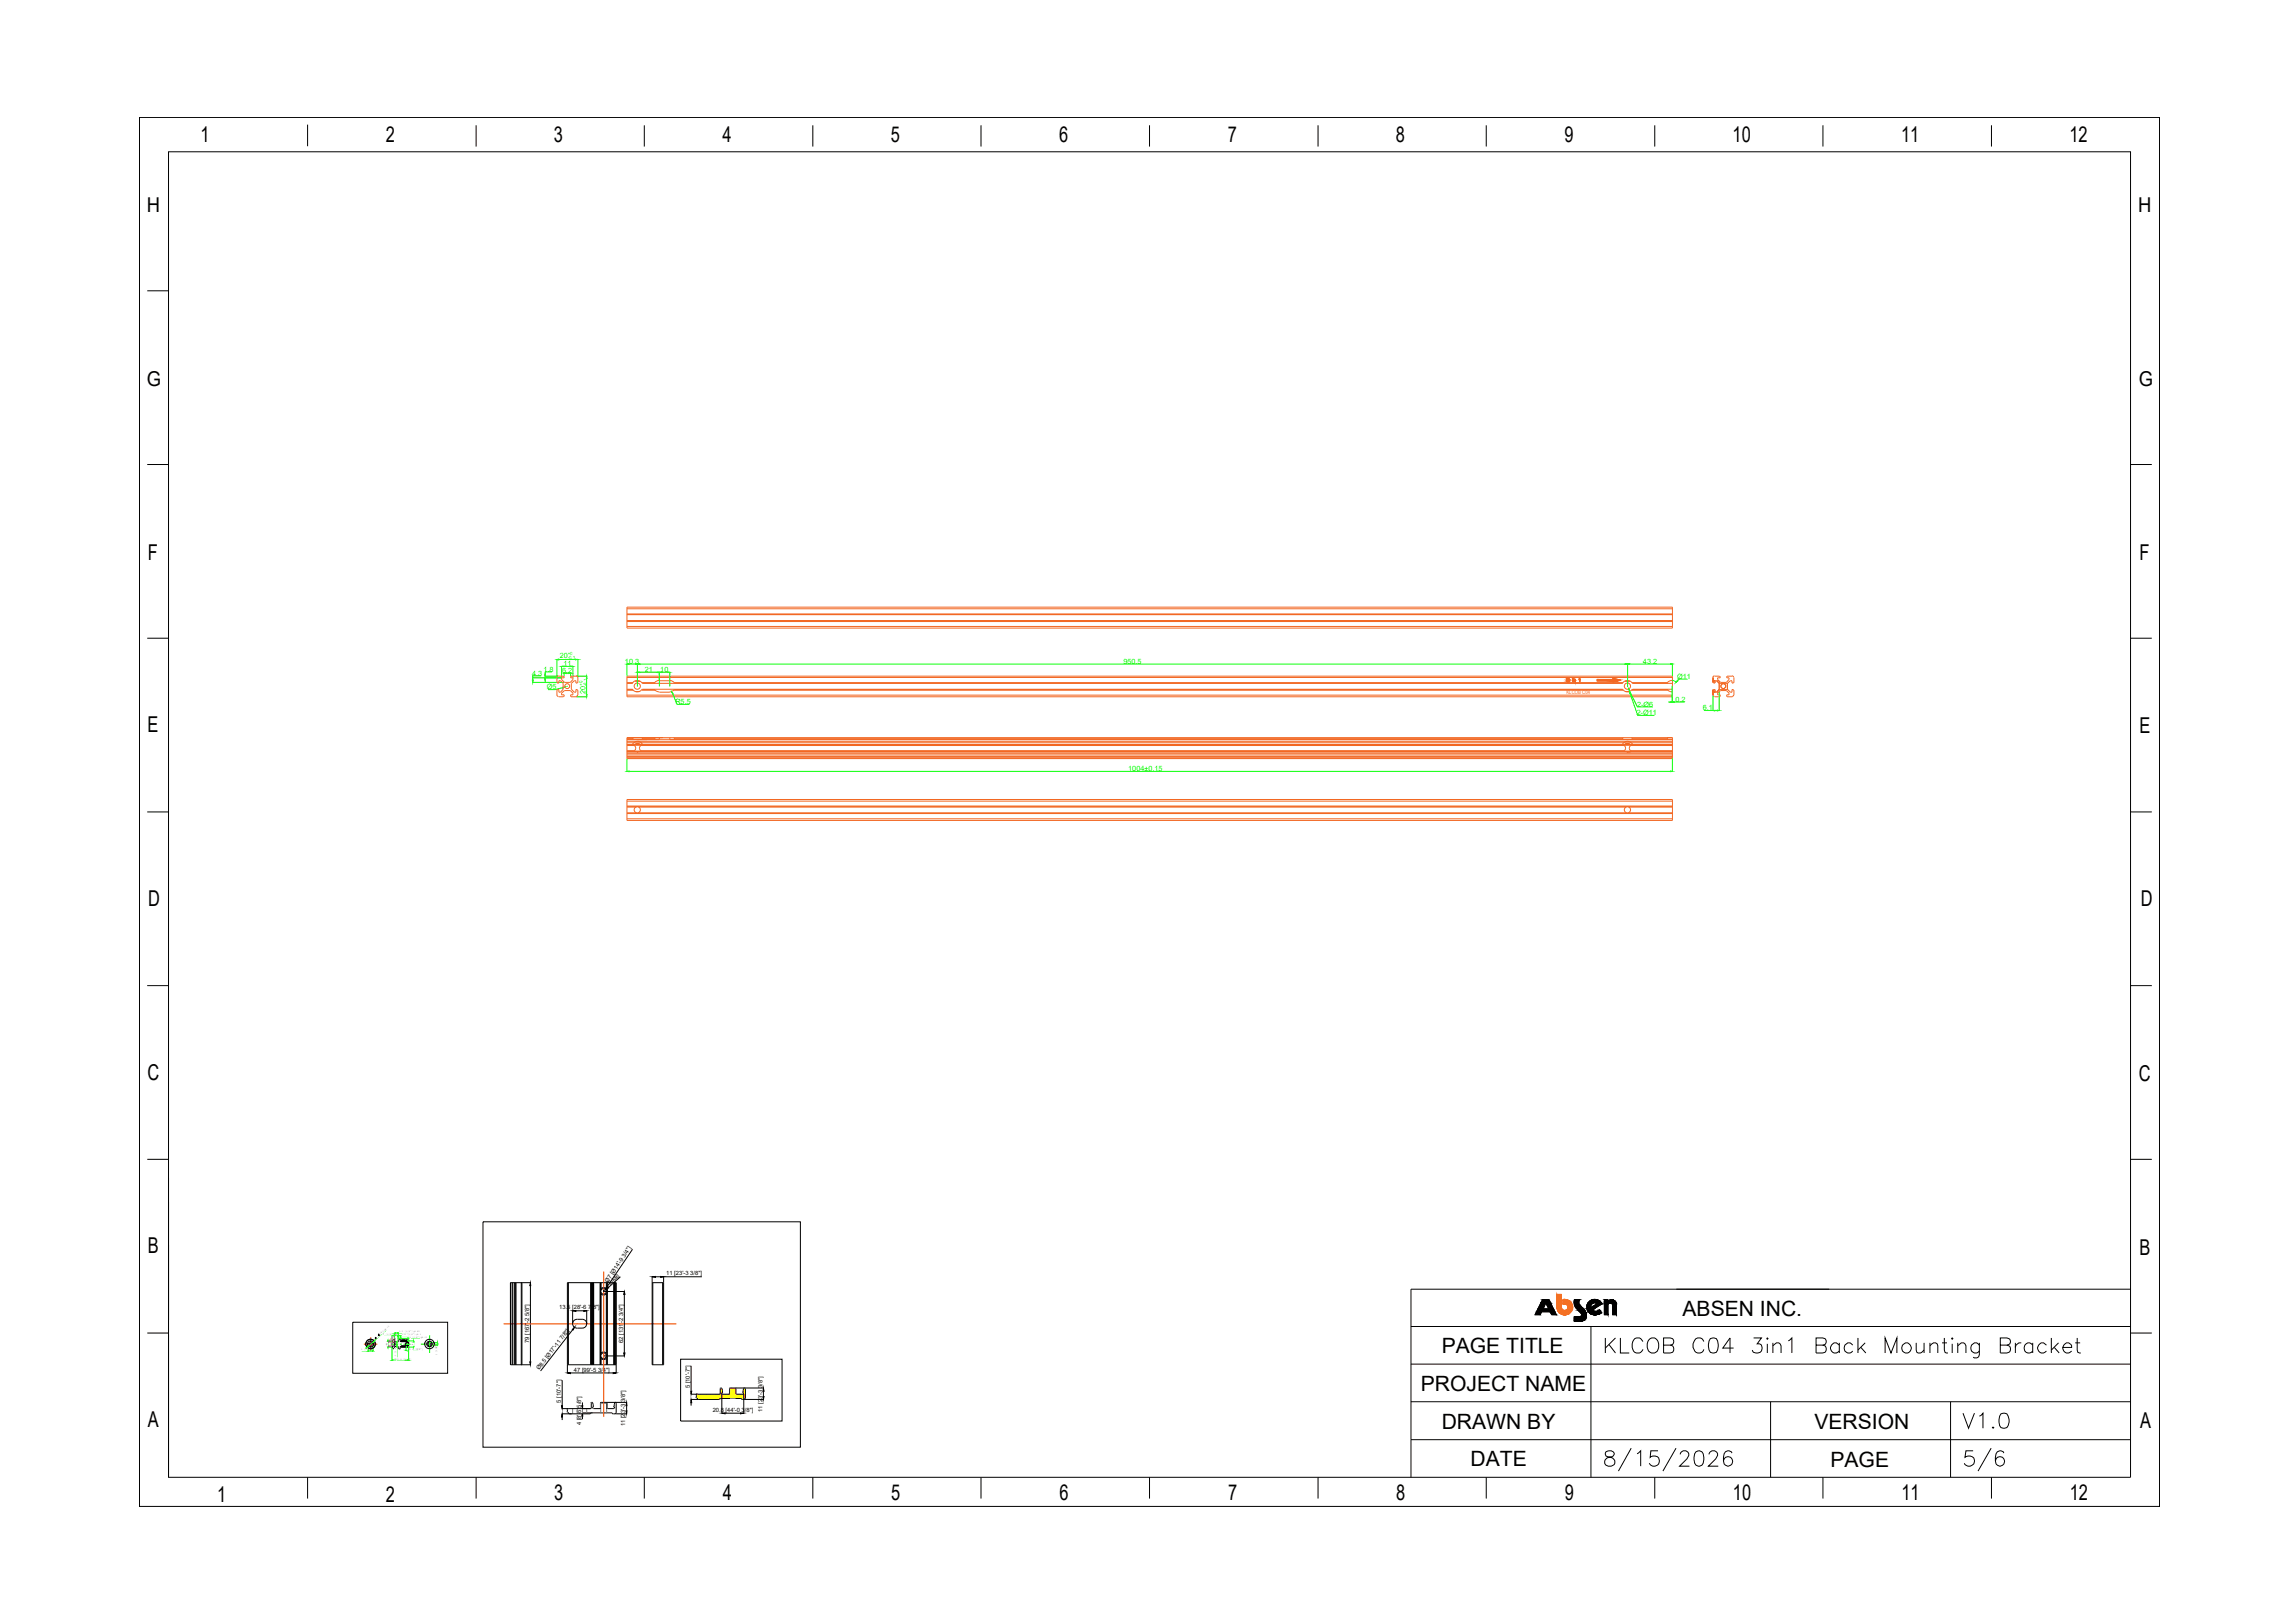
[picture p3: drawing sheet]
<svg xmlns="http://www.w3.org/2000/svg" width="297mm" height="210mm" viewBox="0 0 297 210" stroke-linecap="round" stroke-linejoin="round" font-family="sans-serif">
<defs><g id="words">
<text font-size="6.2" x="253.3" y="191.6">5/6</text>
<text font-size="4.9" x="252.9" y="185.9">V1.0</text>
<g font-size="2.8">
<text x="26" y="18.4">1</text>
<text x="49.9" y="18.4">2</text>
<text x="71.7" y="18.4">3</text>
<text x="93.5" y="18.4">4</text>
<text x="115.2" y="18.4">5</text>
<text x="137" y="18.4">6</text>
<text x="158.8" y="18.4">7</text>
<text x="180.6" y="18.4">8</text>
<text x="202.4" y="18.4">9</text>
<text x="224.2" y="18.4">10</text>
<text x="246" y="18.4">11</text>
<text x="267.7" y="18.4">12</text>
<text x="19.1" y="72.5">F</text>
<text x="276.8" y="72.4">F</text>
<text x="19.1" y="94.8">E</text>
<text x="276.8" y="94.9">E</text>
<text x="19.2" y="117.3">D</text>
<text x="276.9" y="117.2">D</text>
<text x="19.1" y="139.8">C</text>
<text x="276.7" y="139.9">C</text>
<text x="19.1" y="162.1">B</text>
<text x="276.8" y="162.3">B</text>
<text x="19.1" y="184.7">A</text>
<text x="276.9" y="184.7">A</text>
<text x="28.1" y="194.4">1</text>
<text x="49.9" y="194.4">2</text>
<text x="71.7" y="194.1">3</text>
<text x="93.5" y="194.1">4</text>
<text x="115.3" y="194.1">5</text>
<text x="137.1" y="194.1">6</text>
<text x="158.9" y="194.1">7</text>
<text x="180.6" y="194.1">8</text>
<text x="202.4" y="194.1">9</text>
<text x="224.2" y="194.1">10</text>
<text x="246" y="194.1">11</text>
<text x="267.8" y="194.1">12</text>
</g>
<g font-size="2.7">
<text x="217.7" y="170.3">ABSEN INC.</text>
<text x="186.5" y="175.1">PAGE TITLE</text>
<text x="183.8" y="180">PROJECT NAME</text>
<text x="186.5" y="184.9">DRAWN BY</text>
<text x="234.7" y="184.9">VERSION</text>
<text x="190.2" y="189.7">DATE</text>
<text x="236.8" y="189.8">PAGE</text>
</g>
<g font-size="2.6">
<text x="19" y="27.4">H</text>
<text x="276.6" y="27.4">H</text>
<text x="19" y="50">G</text>
<text x="276.7" y="50">G</text>
</g>
<g font-size=".9" fill="#0f0">
<text x="68.8" y="87.4">4.3</text>
<text x="70.3" y="86.9">1.8</text>
<text x="70.7" y="89.2">Ø5</text>
<text x="72.4" y="85.2">20</text>
<text x="72.7" y="87.1">6.2</text>
<text x="72.9" y="86.2">11</text>
<text x="75.7" y="89.8" transform="rotate(-90 75.7 89.8)">20</text>
<text x="80.9" y="85.9">10.3</text>
<text x="83.4" y="87">21</text>
<text x="85.4" y="87">10</text>
<text x="145.3" y="85.9">950.5</text>
<text x="212.6" y="85.9">43.2</text>
<text x="217" y="87.9">Ø11</text>
<text x="87.4" y="91.1">R5.5</text>
<text x="211.8" y="92.5">2-Ø11</text>
<text x="211.8" y="91.4">2-Ø6</text>
<text x="216.7" y="90.8">0.2</text>
<text x="220.3" y="91.9">6.1</text>
<text x="146" y="99.8">1004±0.15</text>
</g>
<g font-size=".8">
<text x="78.7" y="166" transform="rotate(-56 78.7 166)">Ø7 [Ø14'-9 3/4&quot;]</text>
<text x="79" y="166.3" transform="rotate(-42 79 166.3)">2-M6</text>
<text x="86.2" y="165.1">11 [23'-3 3/8&quot;]</text>
<text x="68.5" y="173.8" transform="rotate(-90 68.5 173.8)">79 [167'-2 5/8&quot;]</text>
<text x="72.3" y="169.5">13.5 [28'-6 7/8&quot;]</text>
<text x="80.6" y="173.8" transform="rotate(-90 80.6 173.8)">62 [131'-2 3/4&quot;]</text>
<text x="69.8" y="177.3" transform="rotate(-52 69.8 177.3)">Ø8.5 [Ø17'-11 7/8&quot;]</text>
<text x="74.3" y="177.5">47 [99'-5 3/4&quot;]</text>
<text x="89.2" y="179.7" transform="rotate(-90 89.2 179.7)">5 [10'-7&quot;]</text>
<text x="72.6" y="181.5" transform="rotate(-90 72.6 181.5)">5 [10'-7&quot;]</text>
<text x="75.2" y="184.4" transform="rotate(-90 75.2 184.4)">4 [8'-5 5/8&quot;]</text>
<text x="80.9" y="184.6" transform="rotate(-90 80.9 184.6)">11 [23'-3 3/8&quot;]</text>
<text x="92.2" y="182.7">20.8 [44'-0 3/8&quot;]</text>
<text x="98.6" y="182.7" transform="rotate(-90 98.6 182.7)">11 [23'-3 3/8&quot;]</text>
</g>
<text font-size=".8" fill="#f0f" x="50.9" y="172.9" transform="rotate(135 50.9 172.9)">90°</text>
<text font-size=".7" fill="#f26722" x="202.6" y="89.9">KLCOB C04</text>
<g font-size=".6" fill="#0f0">
<text x="73.4" y="84.8">+0</text>
<text x="73.4" y="85.3">-0.1</text>
<text x="75.4" y="88.8" transform="rotate(-90 75.4 88.8)">+0</text>
<text x="75.9" y="88.8" transform="rotate(-90 75.9 88.8)">-0.1</text>
</g>
<g font-size=".3">
<text x="48.7" y="173.2" transform="rotate(-41 48.7 173.2)">9.4 [</text>
<text x="49.1" y="172.8" transform="rotate(-41 49.1 172.8)">3/8&quot;]±0.15</text>
<text x="49.2" y="172.8">2.5 [1/8&quot;]±0.1</text>
<text x="51.7" y="172.4">3.5 [1/8&quot;]±0.05</text>
<text x="52" y="172.8">1.8 [1/8&quot;]±0.1</text>
<text x="53" y="173.1">8 [3/8&quot;]±0.15</text>
<text x="46.8" y="174.8">5 [1/4&quot;]</text>
<text x="50.1" y="174.2" transform="rotate(-90 50.1 174.2)">（∅6）</text>
<text x="51.3" y="175.9" transform="rotate(-90 51.3 175.9)">∅4.5 [1/8&quot;]±0.1</text>
<text x="51.3" y="175.9">15.8 [5/8&quot;]</text>
<text x="53" y="174.7">2.5 [1/8&quot;]</text>
<text x="53.5" y="174" transform="rotate(-90 53.5 174)">M6</text>
<text x="56.6" y="175.3" transform="rotate(-90 56.6 175.3)">3 [1/8&quot;]</text>
</g>
</g></defs>
<!-- layer: 0 -->
<g fill="none" stroke="#000" stroke-width=".13">
<path d="M18 15.2h261.4v179.7h-261.4zM18 15.2h.1M18 15.2v179.7M39.8 16.1v2.8M61.6 16.2v2.8M83.4 16.2v2.8M105.2 16.2v2.8M126.9 16.2v2.8M148.7 16.2v2.8M170.5 16.2v2.8M192.3 16.2v2.8M214.1 16.2v2.8"/>
<path d="M235.8 16.2v2.8M257.6 16.2v2.8M279.4 15.2v179.7M19.1 37.6h2.7M19.1 60.1h2.7M275.6 60.1h2.8M19.1 82.6h2.7M275.6 82.6h2.8M19.1 105.1h2.7M275.6 105.1h2.8M19.1 127.6h2.7M275.6 127.6h2.8"/>
<path d="M19.1 150h2.7M21.8 152.4v38.8h253.8v-171.6h-253.8v171.6v-9.8M62.5 158.1h41v29.2h-41zM275.6 150h2.8M19.1 172.5h2.7M21.8 161.1v9.8M45.6 171.1h12.3v6.6h-12.3zM48.6 173.1v.1zM48.6 173.1v.1M49 172.8h.1M49 172.7v.1zM49 172.7l.1 .1"/>
<path d="M66.3 166v10.6M66.5 166v10.6M66.7 166v10.6M66.8 166v10.6M67.4 166v10.6M67.5 166v10.6M68.6 166h-2.6v10.6h2.6M68.6 166.4v9.8M72.7 178.6v3.3M73.4 177.7v-11.7h6.3v11.7M73.4 176.6h6.3M73.5 166v10.6"/>
<path d="M73.8 177.7h5.5M74.1 169.6v1.7M74.1 172.1l-4.2 5.3M74.5 169.6h1M74.7 170.7a.57 .57 0 0 0-.6 .6 .57 .57 0 0 0 .6 .6M74.7 171.3h.1M74.7 171.9h.7M74.7 170.7h.7M75.3 170.7a.57 .57 0 0 1 .6 .6 .57 .57 0 0 1-.6 .6M75.9 169.6v1.7M76.4 166v10.6M76.5 166v10.6"/>
<path d="M76.6 166v10.6M76.7 166v10.6M76.8 166v10.6M77.6 166v10.6M77.7 166v10.6M77.7 175.1a.49 .49 0 0 1 .7 0M77.7 167.4a.49 .49 0 0 0 .7 0M77.7 166.8a.49 .49 0 0 1 .7 0M77.7 175.8a.49 .49 0 0 0 .7 0M77.8 166l-.1 1.1 .1 .3v7.8l-.1 .3 .1 1.1M78.1 167.1h.1M78.1 175.5h2.7"/>
<path d="M78.1 167.1h2.7M78.4 166.8l.1 .2-.1 .4M78.4 167.4v7.8l.1 .1-.1 1.3M78.4 166v.8M78.5 166v10.6M78.6 166v10.6M79.4 166v10.6M79.5 166v10.6M79.6 166v10.6M79.7 166v10.6M80.3 165.2l-1.6 1.4M80.8 167.5v7.6"/>
<path d="M81.8 161.7l-3.2 4.7M84.4 166h1.5M84.4 165.2v11.4h1.5v-11.4h4.9M84.5 166v10.6M84.8 165.2h.7M85.7 166v10.6M88.1 175.9h13.1v8h-13.1zM89.4 176.7v3.3M93.3 179.6v.1M93.3 179.6l-.1 .1v.7M93.4 179.7l.1 .4M94.4 179.7v.7"/>
<path d="M94.4 179.6v.1M94.4 179.6h4.4M95.1 179.6l.1 .8M96.3 179.6l-.2 .5M96.3 179.6l.1 .1M96.4 179.7v1.3M182.5 171.7h93.1M182.5 176.5h93.1M205.8 171.7v19.5M207.7 173.1v2M208.2 174l.8 1.1M209 173.1l-1.3 1.4"/>
<path d="M209.6 173.1v2h1.2M212.6 173.6a.72 .72 0 0 0-.9-.5 .72 .72 0 0 0-.5 .8 .83 .83 0 0 0 .1 .9 .83 .83 0 0 0 1 .2l.3-.4M213.3 173.4a.72 .72 0 0 1 .8-.2 .72 .72 0 0 1 .5 .7 .83 .83 0 0 1-.2 .9 .83 .83 0 0 1-.9 .2 1.2 1.2 0 0 1-.2-1.6zM215.2 174.1l1.2-.1a.5 .5 0 0 0 0-.8l-1.2-.1v2l1.2-.1a.53 .53 0 0 0 .1-.6 .53 .53 0 0 0-.4-.3M220.4 173.6a.66 .66 0 0 0-.6-.5 .66 .66 0 0 0-.6 .5 1.1 1.1 0 0 0 .4 1.5 .63 .63 0 0 0 .8-.5M221.3 173.2a.64 .64 0 0 1 .9 .3 1.75 1.75 0 0 1-.2 1.5 .64 .64 0 0 1-.9-.3 1.75 1.75 0 0 1 .2-1.5zM224.3 174.5h-1.4l.9-1.4v2M226.9 173.1h1l-.6 .8a.61 .61 0 0 1 .7 .7 .61 .61 0 0 1-.8 .5l-.3-.1-.2-.3M228.6 173.1l.1 .1-.1 .1v-.1zM228.6 173.9v1.2M229.4 174.2l.4-.4h.3l.2 .1 .1 .3v.9M229.4 173.8v1.3"/>
<path d="M231.4 173.5l.4-.4v2M235 174.1l1.1-.1a.5 .5 0 0 0 0-.8l-1.1-.1v2l1.1-.1a.53 .53 0 0 0 .2-.6 .53 .53 0 0 0-.5-.3M238 174.1a.64 .64 0 0 0-1-.1 .64 .64 0 0 0 .1 1 .62 .62 0 0 0 .9-.2M238 173.8v1.3M239.7 174.1a.6 .6 0 0 0-.8-.3 .6 .6 0 0 0-.3 .7 .6 .6 0 0 0 .4 .6 .6 .6 0 0 0 .7-.3M240.4 173.1v2M240.7 174.4l.7 .7M241.3 173.8l-.9 .9M243.9 175.1v-2l.7 2 .8-2v2M247.9 173.8l.1 1.2 .5 .1 .4-.4M248.9 173.8v1.3M249.7 174.2l.4-.4h.3l.2 .1 .1 .3v.9"/>
<path d="M249.7 173.8v1.3M251.2 173.8h.7M251.5 173.1v1.6l.1 .3 .4 .1M252.6 173.1v.1v.1l-.1-.1zM252.6 173.9v1.2M253.3 174.2l.4-.4h.3l.2 .1 .1 .3v.9M253.3 173.8v1.3M256.1 173.8v1.5l-.1 .3a.52 .52 0 0 1-.7 0M256.1 174.1a.6 .6 0 0 0-.8-.3 .6 .6 0 0 0-.3 .7 .6 .6 0 0 0 .4 .6 .6 .6 0 0 0 .7-.3M258.8 174.1h.8l.3-.1a.44 .44 0 0 0 0-.8l-.3-.1h-.8v2h.8a.51 .51 0 0 0 .5-.5 .51 .51 0 0 0-.5-.5M260.7 173.8v1.3M261.5 173.8a.72 .72 0 0 0-.8 .6"/>
<path d="M263 174.1a.64 .64 0 0 0-1.1 .1 .64 .64 0 0 0 .7 .9l.4-.3M263 173.8v1.3M264.8 174.1a.64 .64 0 0 0-1-.1 .64 .64 0 0 0 .1 1 .62 .62 0 0 0 .9-.2M265.4 173.1v2M265.8 174.4l.6 .7M266.3 173.8l-.9 .9M266.9 174.4h1.1a.54 .54 0 0 0-.4-.6 .54 .54 0 0 0-.6 .3 .64 .64 0 0 0 .1 .9 .64 .64 0 0 0 .9-.2M268.5 173.8h.6M268.7 173.1v1.6l.1 .3 .4 .1M275.6 172.5h2.8M275.6 166.8h-93.1v24.4M18 194.9h.1"/>
<path d="M39.8 191.2v2.7M61.6 191.2v2.7M72.7 183h3.6M72.7 182.3h3.7M72.7 183.4v.4M73.4 182.6v.2M73.4 182.5v.2M73.4 182.8l.3 .2M73.5 182.3l-.1 .1M73.6 182.9l.1 .1M75.3 182.8h3.9M75.4 181.5v.4"/>
<path d="M75.4 183.3v.3M76.4 182.9l-.1 .1M76.5 182.2l-.1 .1M76.5 181.6v.6M76.5 182.8l-.1 .2M76.6 181.5l.2 .5M76.6 181.5h-.1M76.7 182.1v.1M76.7 182v.1M77.7 182.2h-1M77.7 181.6v.6M78.4 181.5h.1"/>
<path d="M78.5 182.2h1M78.5 181.6v.6M79.1 182.8l.1 .1M79.2 182.9h.1M79.3 183h.3M79.4 182l.1 .1M79.5 182.1v.1M79.5 181.5v.5M79.6 181.5h-.1M79.7 181.5h.1M79.7 182.8l-.1 .2M79.7 181.6v1.2"/>
<path d="M79.7 183h1.4M81.1 181.5h-3.4M81.1 181.9v.7M83.4 191.2v2.7M89.4 181.1h3.6M89.4 180.4h3.7M89.4 181.5v.4M90 180.8l.1 .1M90.1 180.6v.2M90.1 180.9l.2 .2M90.2 180.4l-.2 .1M90.3 181.1h.1"/>
<path d="M93.2 181h2.7M93.2 180.4h-.1M93.2 181l-.1 .1M93.4 180.3v2.6M93.4 180.2l.1 .2M93.5 180.1l-.1 .1M93.8 182.9h2M94.4 180.4h-.9M95.2 180.4h1M95.9 181l.1 .1M96.1 180.1v.1M96.1 180.2l.1 .2"/>
<path d="M96.2 180.3v2.6M96.3 181.1h2.5M96.4 181l-.1 .1h-.2M98.8 180v.7M105.2 191.2v2.7M126.9 191.2v2.7M148.7 191.2v2.7M170.5 191.2v2.7M182.5 181.4h93.1M182.5 186.3h93.1M192.3 191.2v2.7M207.8 187.9a.39 .39 0 0 0 .2 .6 .8 .8 0 0 1 .9 .9 .68 .68 0 0 1-.8 .4 .68 .68 0 0 1-.5-.7 .89 .89 0 0 1 .9-.6l.2-.1 .1-.4a.72 .72 0 0 0-1-.1z"/>
<path d="M211 187.4l-1.6 3M211.8 188.1l.5-.4v2M214.1 191.2v2.7M214.5 187.7h-.9l-.1 .9a.69 .69 0 0 1 1 0 .69 .69 0 0 1-.1 1.1 .69 .69 0 0 1-1-.3M216.8 187.4l-1.7 3M217.4 188.2a.51 .51 0 0 1 .4-.5 .59 .59 0 0 1 .7 .4v.2l-.3 .5-.9 .9h1.3M219.4 187.9a.59 .59 0 0 1 .9 .2 1.71 1.71 0 0 1-.1 1.5 .59 .59 0 0 1-1-.2 1.71 1.71 0 0 1 .2-1.5zM221.1 188.2a.51 .51 0 0 1 .4-.5 .59 .59 0 0 1 .7 .4v.2l-.2 .5-1 .9h1.3M224.1 188l-.1-.1a.59 .59 0 0 0-.9 .2 1.49 1.49 0 0 0 .1 1.5 .6 .6 0 0 0 .9-.2 .6 .6 0 0 0-.4-.9 .6 .6 0 0 0-.7 .6M229.1 181.4v9.8M235.8 191.2v2.7M252.3 181.4v9.8"/>
<path d="M257.6 191.2v2.7M279.4 194.9h.1"/>
<circle cx="78.1" cy="167.1" r=".36"/>
<circle cx="78.1" cy="175.5" r=".36"/>
<circle cx="246.6" cy="174.4" r=".66"/>
</g>
<!-- layer: VhF -->
<g fill="#ff7f00" stroke="#ff7f00" stroke-width=".13">
<path d="M202.3 168.2h.3z"/>
<path d="M202.2 168.7h.1z"/>
<path d="M202.5 169.6h.8z"/>
<path d="M202.2 170.1h.4z"/>
<path d="M202.3 168.2h.3zM202.2 168.2h.4z"/>
<path d="M202.2 168.2h.6zM202.2 168.2h.6z"/>
<path d="M202.2 168.2l.7 .1zM202.2 168.2l.7 .1h-.7z"/>
<path d="M202.2 168.3l.9 .1-.2-.1zM202.2 168.3l.9 .1h-.9z"/>
<path d="M202.2 168.4l1 .2-.1-.2zM202.2 168.4l1 .2h-1z"/>
<path d="M202.2 168.6l1.1 .1-.1-.1zM202.2 168.6l1.1 .1h-1.1z"/>
<path d="M202.5 168.7h.8zM202.5 168.7h.8z"/>
<path d="M202.2 168.7h.2zM202.2 168.7h.3z"/>
<path d="M202.5 168.7h.8zM202.5 168.7h.8z"/>
<path d="M202.2 168.7h.2zM202.2 168.7h.1z"/>
<path d="M202.6 168.7l.8 .1zM202.6 168.7l.8 .1z"/>
<path d="M202.6 168.8h.8zM202.6 168.8h.8z"/>
<path d="M202.7 168.8l.7 .1zM202.7 168.8l.7 .1z"/>
<path d="M202.8 168.9h.6zM202.8 168.9h.6z"/>
<path d="M202.8 168.9l.6 .1zM202.8 168.9l.6 .1z"/>
<path d="M202.8 169h.6zM202.8 169h.6z"/>
<path d="M202.9 169l.6 .1-.1-.1zM202.9 169l.6 .1h-.6zM202.9 169.1h.6zM202.9 169.1h.6z"/>
<path d="M201.4 167.5l.6 1.7v-1.7zM201.4 167.5l.6 1.7h-.6z"/>
<path d="M202.9 169.1l.6 .1v-.1zM202.9 169.1l.6 .1h-.6z"/>
<path d="M201.4 169.2h.6zM201.4 169.2h.6h-.5z"/>
<path d="M202.9 169.2h.6zM202.9 169.2h.6h-.6z"/>
<path d="M202.9 169.2l.6 .1zM202.9 169.2l.6 .1z"/>
<path d="M201.5 169.2l.5 .1v-.1zM201.5 169.2l.5 .1h-.5z"/>
<path d="M201.5 169.3h.6zM201.5 169.3h.6z"/>
<path d="M202.9 169.3h.6zM202.9 169.3h.5z"/>
<path d="M201.5 169.3l.6 .1v-.1zM201.5 169.3l.6 .1h-.6z"/>
<path d="M202.9 169.3l.5 .1v-.1zM202.9 169.3l.5 .1h-.6z"/>
<path d="M202.8 169.4l.6 .1zM202.8 169.4l.6 .1z"/>
<path d="M201.5 169.4l.6 .1zM201.5 169.4l.6 .1z"/>
<path d="M202.8 169.5h.6zM202.7 169.5h.7z"/>
<path d="M201.5 169.5h.7h-.1zM201.5 169.5h.7h-.7zM201.5 169.5h.7zM201.5 169.5h.7z"/>
<path d="M202.7 169.5h.7zM202.7 169.5h.7z"/>
<path d="M201.5 169.5l.8 .1zM201.5 169.5l.8 .1z"/>
<path d="M202.7 169.5h.7zM202.6 169.6h.7z"/>
<path d="M201.5 169.6h.9zM201.5 169.6h.9z"/>
<path d="M202.6 169.6h.7zM202.5 169.6h.8zM202.4 169.6h.9z"/>
<path d="M201.5 169.6h.9zM201.5 169.6h.9z"/>
<path d="M201.5 169.6h1.8zM201.5 169.6h1.8z"/>
<path d="M201.5 169.6l1.8 .1v-.1zM201.5 169.6l1.8 .1h-1.7z"/>
<path d="M201.6 169.7l1.6 .1 .1-.1zM201.6 169.7l1.6 .1h-1.5z"/>
<path d="M201.7 169.8h1.5zM201.7 169.8h1.5z"/>
<path d="M201.7 169.8l1.4 .1 .1-.1zM201.7 169.8l1.4 .1h-1.3z"/>
<path d="M201.8 169.9h1.3zM201.8 169.9l1.2 .1z"/>
<path d="M201.8 170l1.1 .1 .1-.1zM201.8 170l1.1 .1h-.9z"/>
<path d="M202 170.1h.9zM202 170.1h.9z"/>
<path d="M202 170.1h.9zM202 170.1h.8z"/>
<path d="M202.1 170.1h.7zM202.1 170.1h.5z"/>
<path d="M202.2 170.1h.4zM202.4 170.1h.2z"/>
</g>
<path d="M202.2 168.8a.44 .44 0 0 1 .6 .2 .44 .44 0 0 1-.3 .6 .44 .44 0 0 1-.5-.5M202.2 168.2a.99 .99 0 0 1 1.2 .8 .99 .99 0 0 1-.9 1.1 .99 .99 0 0 1-1.1-1v-1.6h.6v1.7M202.2 168.2v.6" fill="none" stroke="#ff7f00" stroke-width=".13"/>
<!-- layer: DIM -->
<g fill="#000" stroke="#000" stroke-width=".13">
<path d="M203.7 168.4h.6zM204.4 169.8h.7zM204.4 170.4h.8zM204.5 170.4h.7zM204.6 170.3h.6zM205.8 168.3h1.1zM206.1 170.1h.4zM206.2 168.2h.3zM206.6 169.7h.5zM208.2 168.3h.6zM208.4 168.2h.2z"/>
<path d="M198.8 169.8l.5 .3 .1-.3zM198.8 169.8l.5 .3h-.7z"/>
<path d="M199.3 168.6l.3 .8 .4-.8zM199.3 168.6l.3 .8h-.6z"/>
<path d="M199.6 168.2l1 .4-.2-.4zM199.6 168.2l1 .4h-1.3z"/>
<path d="M200 168.6l1 .8-.4-.8zM200 168.6l1 .8h-.6z"/>
<path d="M199 169.4l2.2 .4-.2-.4zM199 169.4l2.2 .4h-2.4z"/>
<path d="M200.5 169.8l.8 .3-.1-.3zM200.5 169.8l.8 .3h-.6z"/>
<path d="M203.7 168.6h.6zM203.7 168.6h.6z"/>
<path d="M203.7 168.4h.6zM203.7 168.4h.6z"/>
<path d="M203.7 168.4l.6 .1v-.1zM203.7 168.4l.6 .1h-.6z"/>
<path d="M203.7 168.5l.6 .1v-.1zM203.7 168.5l.6 .1h-.6z"/>
<path d="M203.7 168.6l.6 .1v-.1zM203.7 168.6l.6 .1h-.6z"/>
<path d="M203.7 168.7l.6 .1v-.1zM203.7 168.7l.6 .1h-.6z"/>
<path d="M203.7 168.3l.6 .1v-.1zM203.7 168.3l.6 .1h-.6zM203.7 168.4h.6z"/>
<path d="M203.7 168.2l.6 .1v-.1zM203.7 168.2l.6 .1h-.6z"/>
<path d="M203.7 168.8l.7 .1-.1-.1zM203.7 168.8l.7 .1h-.6z"/>
<path d="M203.8 168.2h.6zM203.8 168.2h.5z"/>
<path d="M203.8 168.9l.7 .1-.1-.1zM203.8 168.9l.7 .1h-.7z"/>
<path d="M203.8 169l.8 .1-.1-.1zM203.8 169l.8 .1h-.8z"/>
<path d="M203.8 169.1l.9 .1-.1-.1zM203.8 169.1l.9 .1h-.8z"/>
<path d="M203.9 169.2l.9 .1-.1-.1zM203.9 169.2l.9 .1h-.8z"/>
<path d="M203.7 170.9h1zM203.7 170.9l.9 .1z"/>
<path d="M204 169.3l.9 .1-.1-.1zM204 169.3l.9 .1h-.9z"/>
<path d="M203.7 170.9h1.1zM203.7 170.9h1z"/>
<path d="M204 169.4l.9 .1v-.1zM204 169.4l.9 .1h-.8z"/>
<path d="M204.1 169.5l1 .1-.2-.1zM204.1 169.5l1 .1h-.8z"/>
<path d="M203.7 170.9h1.2zM203.7 170.9h1.1z"/>
<path d="M203.7 170.8l1.2 .1 .1-.1zM203.7 170.8l1.2 .1h-1.2z"/>
<path d="M204.3 169.6l.8 .2v-.2zM204.3 169.6l.8 .2h-.7zM204.4 169.8h.7z"/>
<path d="M203.7 170.7l1.3 .1 .1-.1zM203.7 170.7l1.3 .1h-1.3z"/>
<path d="M204.5 169.8l.7 .1zM204.5 169.8l.7 .1z"/>
<path d="M204.5 169.9l.7 .1v-.1zM204.5 169.9l.7 .1h-.6z"/>
<path d="M204.6 170h.6zM204.6 170h.6z"/>
<path d="M203.7 170.6l1.4 .1 .1-.1zM203.7 170.6l1.4 .1h-1.4z"/>
<path d="M204.6 170h.6zM204.6 170h.6z"/>
<path d="M204.6 170l.6 .1v-.1zM204.6 170l.6 .1h-.6z"/>
<path d="M204.6 170.1l.6 .1v-.1zM204.6 170.1l.6 .1h-.6z"/>
<path d="M204.6 170.2h.6zM204.6 170.2h.6z"/>
<path d="M204.6 170.2l.6 .1zM204.6 170.2l.6 .1zM204.6 170.3h.6zM204.6 170.3h.6z"/>
<path d="M204.6 170.3h.6zM204.6 170.3h.6zM204.6 170.3h.6zM204.6 170.3h.6z"/>
<path d="M204.6 170.3h.6zM204.6 170.3h.6zM204.5 170.3h.7z"/>
<path d="M204.5 170.3l.7 .1zM204.5 170.3l.7 .1zM204.5 170.4h.7z"/>
<path d="M204.5 170.4h.7zM204.4 170.4h.8zM204.4 170.4h.8z"/>
<path d="M203.7 170.4l1.5 .1v-.1zM203.7 170.4l1.5 .1h-1.5z"/>
<path d="M203.7 170.5l1.5 .1v-.1zM203.7 170.5l1.5 .1h-1.5z"/>
<path d="M205.5 169.7h1.6zM205.5 169.7h1.6z"/>
<path d="M205.3 169h.5zM205.3 169h.5h-.5z"/>
<path d="M205.3 169l.5 .1v-.1zM205.3 169l.5 .1h-.5z"/>
<path d="M205.3 169.1l.5 .1zM205.3 169.1l.5 .1z"/>
<path d="M205.3 169.2h.5zM205.3 169.2h.5z"/>
<path d="M205.3 168.9h.5zM205.3 168.9l.5 .1z"/>
<path d="M205.4 168.8l.4 .1 .1-.1zM205.4 168.8l.4 .1h-.5z"/>
<path d="M205.4 168.7l.5 .1zM205.4 168.7l.5 .1z"/>
<path d="M205.4 168.8h.5zM205.4 168.8h.5z"/>
<path d="M205.4 169.5l.6 .1v-.1zM205.4 169.5l.6 .1h-.6z"/>
<path d="M205.4 168.7h.6zM205.4 168.7h.5z"/>
<path d="M205.4 169.6l.8 .1zM205.4 169.6l.8 .1z"/>
<path d="M205.4 168.6l.6 .1 .1-.1zM205.4 168.6l.6 .1h-.6z"/>
<path d="M205.5 168.6h.6zM205.4 168.6h.7z"/>
<path d="M206.1 170.1h.4zM206.2 170.1h.3z"/>
<path d="M205.5 168.6h.7zM205.5 168.6h.7z"/>
<path d="M205.5 168.6h.7zM205.5 168.6h.6z"/>
<path d="M205.4 169.7h.9zM205.4 169.7h.9z"/>
<path d="M205.5 168.6h.7zM205.5 168.6h.8z"/>
<path d="M205.3 169.4l.7 .1 .2-.1zM205.3 169.4l.7 .1h-.6zM205.4 169.5h.6zM205.4 169.5h.6z"/>
<path d="M205.4 169.7h1.1zM205.4 169.7h1.1z"/>
<path d="M205.3 169.2l.9 .2 .3-.2zM205.3 169.2l.9 .2h-.9z"/>
<path d="M206.2 168.2h.3zM206.2 168.2h.3z"/>
<path d="M206.2 168.2h.3zM206.1 168.2h.4z"/>
<path d="M206.1 168.2h.6zM206 168.2h.7z"/>
<path d="M206 168.2h.7zM205.9 168.2h.8z"/>
<path d="M205.9 168.2l1 .1-.2-.1zM205.8 168.3l.1-.1 1 .1zM205.7 168.3h1.2z"/>
<path d="M206 170.1h.8zM206 170.1h.5z"/>
<path d="M205.9 170.1h.9zM205.9 170.1h.9z"/>
<path d="M205.7 168.3l1.3 .1-.1-.1zM205.7 168.3l1.3 .1h-1.4z"/>
<path d="M206.9 169.5l.1 .1zM206.8 169.6h.2z"/>
<path d="M206.8 169.6l.2 .1zM206.7 169.7l.1-.1 .2 .1z"/>
<path d="M205.8 170l1 .1 .2-.1zM205.8 170l1 .1h-.9z"/>
<path d="M206.7 169.7h.4zM206.6 169.7h.5zM206.5 169.7h.6z"/>
<path d="M205.7 170h1.3zM205.7 170h1.3z"/>
<path d="M205.6 168.4h1.5zM205.6 168.4h1.5z"/>
<path d="M205.6 168.4l1.6 .2-.1-.2zM205.5 168.6l.1-.2 1.6 .2zM205.5 168.6h1.7zM205.5 168.6h1.7z"/>
<path d="M206.5 169.7h.6zM206.5 169.7h.6z"/>
<path d="M205.5 169.7l1.7 .2-.1-.2zM205.5 169.7l1.7 .2h-1.6zM205.6 169.9h1.6zM205.6 169.9h1.6z"/>
<path d="M206.3 168.6h.9zM206.3 168.6h.9z"/>
<path d="M206.4 168.6h.8zM206.4 168.6h.8z"/>
<path d="M206.5 168.6l.7 .1zM206.5 168.6l.7 .1z"/>
<path d="M205.6 169.9l1.4 .1 .2-.1zM205.6 169.9l1.4 .1h-1.3z"/>
<path d="M206.6 168.7h.6zM206.6 168.7h.6z"/>
<path d="M206.7 168.7h.6zM206.6 168.7h.7z"/>
<path d="M206.6 168.7l-.1 .5 .8-.5zM205.8 169.2l.8-.5-.1 .5z"/>
<path d="M207.6 168.6h.7zM207.6 168.6h.7z"/>
<path d="M207.6 168.2l.4 .2v-.2zM207.6 168.2l.4 .2h-.4z"/>
<path d="M207.6 168.8l.4 1.3v-1.3zM207.6 168.8l.4 1.3h-.4z"/>
<path d="M207.6 168.7h.5zM207.6 168.7l.4 .1z"/>
<path d="M207.6 168.7h.5zM207.6 168.7h.5z"/>
<path d="M207.6 168.7h.6zM207.6 168.7h.6z"/>
<path d="M207.6 168.7h.6zM207.6 168.7h.5z"/>
<path d="M207.6 168.6h.6zM207.6 168.6h.7z"/>
<path d="M207.6 168.6h.6zM207.6 168.6l.6 .1z"/>
<path d="M208.3 168.6h.8zM208.3 168.6h.8z"/>
<path d="M208.4 168.6h.7zM208.4 168.6h.7z"/>
<path d="M208.4 168.2h.3zM208.4 168.2h.3z"/>
<path d="M208.4 168.2h.3zM208.3 168.2h.4z"/>
<path d="M208.3 168.2l.5 .1zM208.2 168.3h.6zM208.2 168.3h.6z"/>
<path d="M208.2 168.3l.7 .1-.1-.1zM208.2 168.3l.7 .1h-.7z"/>
<path d="M208.2 168.4h.7zM208.1 168.4h.8z"/>
<path d="M208.1 168.4h.9zM208.1 168.4h.9z"/>
<path d="M208.1 168.4h.9zM208.1 168.4h.9z"/>
<path d="M207.6 168.4l1.4 .1v-.1zM207.6 168.4l1.4 .1h-1.4z"/>
<path d="M207.6 168.5l1.5 .1-.1-.1zM207.6 168.5l1.5 .1h-1.5z"/>
<path d="M208.3 168.6h.8zM208.3 168.6h.8z"/>
<path d="M208.4 168.6h.7zM208.4 168.6h.7z"/>
<path d="M208.4 168.6l.7 .1zM208.4 168.6l.7 .1z"/>
<path d="M208.5 168.7h.6zM208.5 168.7h.6z"/>
<path d="M208.5 168.7h.6zM208.5 168.7h.6zM208.6 168.7h.5zM208.6 168.7h.5z"/>
<path d="M208.6 168.7l.5 .1zM208.6 168.7l.5 .1z"/>
<path d="M208.6 168.8h.5zM208.6 168.8h.5zM208.6 168.8h.5zM208.6 168.8h.5z"/>
<path d="M208.6 168.8l.5 .1v-.1zM208.6 168.8l.5 .1h-.5z"/>
<path d="M208.6 168.9l.5 1.2v-1.2zM208.6 168.9l.5 1.2h-.5z"/>
</g>
<!-- layer: VhF -->
<g fill="none" stroke="#000" stroke-width=".13">
<path d="M199.6 168.2h.8l.9 1.9h-.6l-.2-.3h-1.1l-.1 .3h-.7zM200 168.6l.4 .8h-.8zM203.7 168.2a1.5 1.5 0 0 0 .7 1.6M203.8 168.2h.6M204.3 168.7l.3 .4a1.11 1.11 0 0 1 .3 1.7l-.3 .1M204.4 168.1l-.2 .4 .1 .2M204.5 169.8l.1 .3M204.6 170.2l-.1 .2h-.8v.6h.9M206.3 168.1a.99 .99 0 0 1 .9 .6M206.3 168.1a1.02 1.02 0 0 0-1 1.4 1.02 1.02 0 0 0 1.6 .5l.2-.1M206.7 168.7a.53 .53 0 0 0-.7-.1 .53 .53 0 0 0-.2 .6M206.7 168.7l-.9 .5"/>
<path d="M206.9 169.5a.74 .74 0 0 1-1 0M206.9 169.5l.3 .4M207.3 168.7l-1.3 .8M208 168.4a.61 .61 0 0 1 .7-.1 .61 .61 0 0 1 .4 .5M208 168.8a.32 .32 0 0 1 .4-.2 .32 .32 0 0 1 .2 .3M208 168.4v-.2h-.4v1.9h.4v-1.3M209.1 168.8v1.3h-.5v-1.2"/>
</g>
<g fill="none" stroke="#000" stroke-width=".13">
<path d="M47.3 173.9h.2M47.6 173.9h.1M47.6 173.9h.2M47.6 174h.2M47.6 173.9v.1M47.7 173.9h.2M47.7 173.9h.1M47.7 173.9l-.1 .1M47.8 173.9h.1M47.8 174l.1 .1M47.9 173.6v.1M47.9 173.9l-.1 .1"/>
<path d="M47.9 173.8v.1M47.9 173.6v.2M47.9 174.1v.2M47.9 173.6h.1M47.9 174.3h.1M47.9 173.9v.1M47.9 173.8l-.1 .1M47.9 173.7h.1M47.9 174.2h.1M47.9 173.7v.2M47.9 174v.2M47.9 174.2v.1"/>
<path d="M47.9 174v.1M47.9 173.9h.1M48 173.7v.2M48 174v.2M48 174.2v.1M48 174v.1M48 173.9h.1M48 173.9h.2M48 173.6v.1M48 173.8v.1M48 173.6v.2M48 174.1v.2"/>
<path d="M48 173.9v.1M48 173.9h.3M48 174h.3M48.2 173.9h.1M48.2 173.9l.1 .1M48.3 173.9h-.1M48.3 173.9v.1M48.3 173.9h.3M50.7 173.6l.4 .2M51.1 173.3h.1M51.1 173.3v.4h.4v-.3l.3-.1M51.1 173.3l-.4 .3v.7l.3 .3h.1v-.4h.4v.3l.2 .1h.1v-.4h.1v.1"/>
<path d="M51.1 173.8v.3M51.1 174.1l-.4 .2M51.8 173.3h.1M51.8 173.3v.3h.1M51.9 174.3h.1M51.9 173.6h.1M51.9 173.7h.1M51.9 173.6v.1M51.9 173.5h.1M51.9 173.5v.2M52 174.2h.1M52 173.5h.1"/>
<path d="M52 174.2v.1M52 174.2l-.1 .1M52 173.5v.2M52 174.3h.1M52 173.7h.1M52.1 174.2h.1M52.1 173.5h.1M52.1 174.2l.1 .1M52.1 174.2l-.1 .1M52.1 173.5l-.1 .2M52.1 173.5l.1 .2M52.2 174.3h.1"/>
<path d="M52.2 173.7h.1M52.2 174.2h.1M52.2 173.5h.1M52.2 174.2l.1 .1M52.2 174.2v.1M52.2 173.5v.2M52.2 173.5l.1 .2M52.3 174.3h.1M52.3 173.7h.1M52.4 174.2h.1M52.4 173.5h.1M52.4 174.2l-.1 .1"/>
<path d="M52.4 174.2l.1 .1M52.4 173.5l-.1 .2M52.4 173.5l.1 .2M52.5 174.3h.1M52.5 173.7h.1M52.5 174.2h.1M52.5 173.5h.1M52.5 173.5v.2M52.5 173.5v.1M52.5 174.2l.1 .1M52.5 174.2v.1M52.5 173.9h.3"/>
<path d="M52.5 173.7h.4M52.5 173.7v.5M52.5 174.2h.4M52.5 173.5l.1 .2M52.5 173.7v.2v.3M52.6 174.3h.1M52.6 173.7h.1M52.6 173.5h.1M52.6 173.5v.2M52.7 174.2h.1M52.7 173.5h.1M52.7 174.2v.1"/>
<path d="M52.7 174.2l-.1 .1M52.7 173.5v.2M52.7 174.3h.1M52.7 173.7h.1M52.8 174.2h.1M52.8 173.5h.1M52.8 174.2v.1M52.8 174.2l-.1 .1M52.8 173.5l-.1 .2M52.8 173.5v.2M52.8 174.3h.1M52.8 173.7h.1"/>
<path d="M52.8 173.9v.3M52.9 173.6h.1M52.9 173.7l-.1 .2M52.9 173.6l-.1 .7M52.9 173.6l-.1 .1M54.9 173.9h.1M55.5 173.7h.2l.1 .2-.1 .3h-.2l-.2-.3zM55.6 173.7h.1M55.6 174.2h.1M56.2 173.9h.1"/>
<circle cx="47.9" cy="173.9" r=".61"/>
<circle cx="47.9" cy="173.9" r=".4"/>
<circle cx="55.6" cy="173.9" r=".61"/>
<circle cx="55.6" cy="173.9" r=".36"/>
<circle cx="55.6" cy="173.9" r=".23"/>
</g>
<path d="M47.1 173.9h.8M47.9 173.9h.1M48 173.1v.8M48 173.9v.1M48 174v.8M48 173.9h.8" fill="none" stroke="#f00" stroke-width=".13"/>
<!-- layer: 0 -->
<g fill="none" stroke="#0f0" stroke-width=".13">
<path d="M68.9 88.3h4.1M68.9 88v.1M70 87.5h-1.1v.2M70.5 87.5h1.7M70.5 88v.3M71.4 87h-.9v.2M72.1 85.3v2.4M72.3 85.3h2.2M72.6 86.2v1.5h-3.7M72.8 89l-1 .2h-.9M72.9 86.2h1M73 87.1v.4"/>
<path d="M73.2 87.1h.3M73.4 88.8v.1M73.8 87.1v.4M74.1 86.2v1.5M74.5 87.5h1.4M74.5 90.2h1.4M74.8 85.3v2.4M75.9 87.8v2.1M81.1 85.9v1.6M81.1 98.2v1.6M81.4 85.9h.8M81.4 99.8h134.7"/>
<path d="M82.5 85.9v2.9M82.8 85.9h127.5M82.8 87h2.2M85.3 87v1.8M85.6 87h.8M86.7 87v1.9M87 89.8l.6 1.3h1.6M210.5 88.8l.1 .1M210.6 85.9v2.9M210.8 89.5l1 2h2M210.8 85.9h5.3M210.9 89.8l1 2.8h2.1"/>
<path d="M215.8 90.8h.3M216.3 88.1l.5 .2M216.4 88.8l-.1 2.1M216.4 85.9v1.6M216.4 90.2v.7M216.4 98.2v1.6M216.6 90.8h1.3M218.3 87.9h-1.1l-.2 .2M221.6 90v1.9h-1.2M221.9 91.9h.3M222.4 89.5v2.4M46.7 174.8h.9"/>
<path d="M47.4 174.5h-.1M47.6 174v.9M47.7 174.8h.5M48.3 174v.9M48.4 173.5l-.9 .9M49.2 172.8h1.5M50 172.1l-1.5 1.3M50.6 173.9h.9M50.7 172.8v.8M50.7 174.3v1.8M50.8 172.8h.1M50.8 176h1.9"/>
<path d="M51.1 172.5v.8M51.2 172.5h.2M51.3 172.8h.1M51.3 173.7h.1M51.3 174.2h.1M51.4 173.7v.4M51.4 174.2v1.8M51.5 172.5v.9M51.5 172.5h1.7M51.5 172.8h.3M51.7 173.9h.3M51.8 172.8v.6"/>
<path d="M51.9 172.8h1.5M51.9 173.2h.8M52.2 173.9h.9M52.5 174.2v.6M52.7 174.8h.1M52.7 173.5h.9M52.7 174.3h.9M52.9 173.1v.5M52.9 174.3v1.8M52.9 173.2h1.4M52.9 174.8h1.3M53.5 173.7v.5"/>
<path d="M54.4 173.9h1M55.5 173.9h.1M55.6 172.8v1M55.6 173.9v.1M55.6 174.1v1M55.7 173.7h.9M55.7 174.2h.9M55.7 173.9h1M56.6 173.9v.1M56.6 174.2v1.1"/>
</g>
<g fill="#0f0" stroke="#0f0" stroke-width=".13">
<path d="M51.1 172.5h.1z"/>
<path d="M51.4 172.5h.1z"/>
<path d="M50.9 172.8h.2z"/>
<path d="M50.7 172.8h.1z"/>
<path d="M51.4 172.8h.1z"/>
<path d="M51.8 172.8l.1 .1z"/>
<path d="M51.8 173.2l.1-.1z"/>
<path d="M52.7 173.1l.2 .1z"/>
<path d="M51.4 173.7h-.1z"/>
<path d="M51.3 174.1l.1 .1z"/>
<path d="M52.5 174.8h.2z"/>
<path d="M52.7 174.8h.2z"/>
<path d="M53.5 173.5l.1 .2z"/>
<path d="M53.5 174.2v.1z"/>
<path d="M56.6 173.7v.2z"/>
<path d="M56.6 174v.2z"/>
<path d="M48.2 174.8h.1z"/>
<path d="M47.6 174.8h.1z"/>
<path d="M47.4 174.4h.1z"/>
<path d="M48.5 173.4l-.1 .1z"/>
<path d="M52.7 176h.2z"/>
<path d="M50.7 176h.1z"/>
<path d="M72.1 85.3h.2v.1z"/>
<path d="M74.5 85.3h.3l-.3 .1z"/>
<path d="M73 87.1h.2v.1z"/>
<path d="M73.5 87.1h.3l-.3 .1z"/>
<path d="M72.6 86.2h.3v.1z"/>
<path d="M73.9 86.2h.2l-.2 .1z"/>
<path d="M70.5 87.7l.1 .3h-.1z"/>
<path d="M70.5 87.2h.1l-.1 .3z"/>
<path d="M68.9 88.1h.1l-.1 .2z"/>
<path d="M68.9 87.7l.1 .3h-.1z"/>
<path d="M75.9 87.5v.3z"/>
<path d="M75.9 89.9v.3z"/>
<path d="M72.8 88.9h.3l-.3 .1z"/>
<path d="M81.1 85.9h.3v.1z"/>
<path d="M82.2 85.9h.3l-.3 .1z"/>
<path d="M82.5 87h.3z"/>
<path d="M85 87h.3h-.3z"/>
<path d="M82.5 85.9h.3v.1z"/>
<path d="M210.3 85.9h.3l-.3 .1z"/>
<path d="M210.6 85.9h.2v.1z"/>
<path d="M216.1 85.9h.3l-.3 .1z"/>
<path d="M210.7 89.2l.1 .3z"/>
<path d="M210.8 89.5l.1 .3z"/>
<path d="M81.1 99.8h.3v.1z"/>
<path d="M216.1 99.8h.3l-.3 .1z"/>
<path d="M85.3 87h.3z"/>
<path d="M86.4 87h.3h-.3z"/>
<path d="M86.9 89.5l.2 .2-.1 .1z"/>
<path d="M222.2 91.9h.2l-.2 .1z"/>
<path d="M221.6 91.9h.3v.1z"/>
<path d="M217 88.1l-.2 .2z"/>
<path d="M216.1 90.8h.2z"/>
<path d="M216.4 90.8l.2 .1z"/>
</g>
<g fill="#fff" stroke="#fff" stroke-width=".13">
<path d="M51.7 172.2v.3l1.4-.3zM51.7 172.5l1.4-.3v.3z"/>
<path d="M49.2 172.5v.3l1.4-.3zM49.2 172.8l1.4-.3v.3z"/>
<path d="M52 172.6v.2l1.4-.2zM52 172.8l1.4-.2v.2z"/>
<path d="M53 172.9v.2l1.3-.2zM53 173.1l1.3-.2v.2z"/>
<path d="M51.1 174.5v1.4h.2zM51.1 174.5h.2v1.4z"/>
<path d="M53 174.4v.4l1.1-.4zM53 174.8l1.1-.4v.4z"/>
<path d="M53.3 173.8v.2h.2zM53.3 173.8h.2v.2z"/>
<path d="M56.2 174.3v1h.4zM56.2 174.3h.4v1z"/>
<path d="M46.7 174.5v.3l.8-.3zM46.7 174.8l.8-.3v.3z"/>
<path d="M48.5 173.1l.1 .2 1.1-1.3zM49.7 172l.2 .2-1.3 1.1z"/>
<path d="M51.3 175.7v.3l1-.3zM51.3 176l1-.3v.3z"/>
</g>
<path d="M50 173.8v.1l.1 .3M50.1 173.7a.32 .32 0 0 0 0 .5 .32 .32 0 0 0 .4 0M50.5 174.2l.2 .1M50.7 173.6l-.2 .1M50.9 172.9l-.9 .9v.3" fill="none" stroke="#f0f" stroke-width=".13"/>
<g fill="#f0f" stroke="#f0f" stroke-width=".13">
<path d="M50.2 174.1l.3 .1h-.3z"/>
<path d="M50.2 173.6l.3 .1h-.3z"/>
</g>
<path d="M50.1 173.5l.6 .1M50.1 174.3h.6M50.2 173.7v.5" fill="none" stroke="#0f0" stroke-width=".13"/>
<g fill="#0f0" stroke="#0f0" stroke-width=".13">
<path d="M50.2 173.5l-.1 .2z"/>
<path d="M50.1 174.2l.1 .1z"/>
</g>
<path d="M49.9 173.7v.4h.2zM49.9 173.7h.2v.4z" fill="#fff" stroke="#fff" stroke-width=".13"/>
<!-- layer: 0 -->
<g fill="#000" stroke="#000" stroke-width=".13">
<path d="M68.6 166l.1 .4h-.2zM68.5 176.2h.2l-.1 .4zM73.4 177.7l.4-.1v.2zM74.3 171.7l-.2 .4-.1-.1zM74.1 169.6h.4v.1zM75.5 169.6h.4l-.4 .1zM78.5 166.4l.2 .1-.3 .3zM78.7 166.6v.1l-.3 .2zM79.3 177.6l.4 .1-.4 .1zM80.7 175.1h.2l-.1 .4zM80.8 167.1l.1 .4h-.2zM84.4 165.2h.4v.1z"/>
<path d="M85.5 165.2h.4l-.4 .1zM72.7 183l.1 .4h-.2zM72.6 181.9h.2l-.1 .4zM75.4 182.8v.5h-.1zM75.3 181.9h.1v.4zM81.1 181.5v.4h-.1zM81 182.6h.1v.4zM89.4 181.1l.1 .4h-.1zM89.4 180h.1l-.1 .4zM93.4 182.9l.4-.1v.2zM95.8 182.8l.4 .1-.4 .1zM98.8 179.6v.4h-.1z"/>
<path d="M98.7 180.7h.1v.4z"/>
</g>
<path d="M65.2 171.3h22.3M78.1 164.5v18.8" fill="none" stroke="#f00" stroke-width=".13"/>
<!-- layer: DEFAULT_2 -->
<path d="M74.1 182.3v.7M74.7 182.3v.7M75.4 182.3v.7M75.9 182.3v.7M77.7 181.6h.1M77.7 181.6h.8M77.7 181.6v1.2M78.5 181.6v1.2M78.5 181.6h.1" fill="none" stroke="#808080" stroke-width=".13"/>
<!-- layer: 02___PRT_ALL_AXES -->
<path d="M77.7 182.8h.8M94.4 181h.8" fill="none" stroke="#808080" stroke-width=".13"/>
<!-- layer: 0 -->
<g fill="none" stroke="#ff0" stroke-width=".13">
<path d="M93.3 179.6l-.1 .2M93.4 179.7l-.2 .2M93.4 179.8l-.2 .2M93.4 179.9l-.2 .2M94.5 179.6l-.1 .1M94.7 179.6l-.3 .3M94.7 179.6l-.3 .4M94.9 179.6l-.5 .5M95 179.6l-.6 .7M95.1 179.6l-.7 .7M95.2 179.7l-1.3 1.3M95.2 179.8l-1.2 1.2"/>
<path d="M95.2 179.9l-1.1 1.1M96.3 179.6l-.1 .1M96.4 179.7l-.3 .2M96.4 179.7l-.3 .3M96.4 179.9l-.3 .3M90.3 180.4l-.2 .2M90.4 180.4l-.3 .3M90.5 180.4l-.4 .4M90.6 180.4l-.4 .5M90.7 180.4l-.5 .6M90.8 180.4l-.5 .6M91 180.4l-.7 .7"/>
<path d="M91.1 180.4l-.7 .7M91.2 180.4l-.6 .7M91.4 180.4l-.7 .7M91.4 180.4l-.6 .7M91.6 180.4l-.7 .7M91.7 180.4l-.7 .7M91.8 180.4l-.7 .7M91.9 180.4l-.6 .7M92 180.4l-.6 .7M92.2 180.4l-.7 .7M92.3 180.4l-.7 .7M92.4 180.4l-.7 .7"/>
<path d="M92.5 180.4l-.6 .7M92.6 180.4l-.6 .7M92.8 180.4l-.7 .7M92.9 180.4l-.7 .7M93 180.4l-.7 .7M93.1 180.4l-.6 .7M93.4 180.4l-.7 .7M93.5 180l-.3 .3M93.5 180.1l-.3 .3M93.5 180.2l-.9 .9M93.5 180.4l-.7 .7M93.6 180.4l-.7 .7"/>
<path d="M93.7 180.4l-.7 .7M93.9 180.4l-.6 .6M93.9 180.4l-.5 .6M94.1 180.4l-.6 .6M94.2 180.4l-.6 .6M94.3 180.4l-.5 .6M95.2 180l-1 1M95.2 180.1l-.8 .9M95.2 180.3l-.7 .7M95.2 180.4l-.6 .6M95.3 180.4l-.6 .6M95.4 180.4l-.6 .6"/>
<path d="M95.5 180.4l-.5 .6M95.6 180.4l-.5 .6M95.8 180.4l-.6 .6M95.8 180.4l-.5 .6M96 180.4l-.6 .6M96.1 180.4l-.6 .6M96.4 180l-.2 .3M96.4 180.1l-.2 .2M96.4 180.2l-.7 .8M96.4 180.3l-.6 .7M96.4 180.5l-.5 .5M96.4 180.6l-.4 .5"/>
<path d="M96.4 180.7l-.4 .4M96.4 180.8l-.3 .3M96.4 180.9l-.1 .2"/>
</g>
<g fill="#f26722" stroke="#f26722" stroke-width=".13">
<path d="M208.7 87.8l.6 .1h-.6z"/>
<path d="M208.7 88.1h.6l-.6 .2z"/>
<path d="M202.7 87.8h.1z"/>
<path d="M202.7 87.9h.1z"/>
<path d="M203.7 88h.1z"/>
<path d="M203.6 88h.1z"/>
<path d="M202.9 88.2h.1z"/>
<path d="M206.6 87.9l3 .1-.3-.1zM206.6 87.9l3 .1h-3z"/>
<path d="M206.6 88l2.7 .1 .3-.1zM206.6 88l2.7 .1h-2.7z"/>
<path d="M202.8 87.8h.1zM202.8 87.8h.1z"/>
<path d="M202.8 87.8h.1zM202.7 87.8h.2z"/>
<path d="M202.7 87.8h.2zM202.7 87.8h.2z"/>
<path d="M202.9 87.8l.1 .1zM202.9 87.8l.1 .1z"/>
<path d="M204.3 87.8l.1 .1zM204.3 87.8l.1 .1h-.1z"/>
<path d="M202.9 87.9h.1zM202.9 87.9h.1z"/>
<path d="M204.3 87.9h.1zM204.3 87.9h.1z"/>
<path d="M202.9 87.9h.1zM202.9 87.9h.1z"/>
<path d="M202.7 87.9h.1zM202.7 87.9h.1z"/>
<path d="M203.7 88h.1zM203.6 88h.2zM203.6 88h.2zM203.6 88h.2z"/>
<path d="M203.7 88h.1zM203.7 88h.1z"/>
<path d="M203.7 88h.1zM203.7 88h.1z"/>
<path d="M202.8 88h.1zM202.8 88h.1z"/>
<path d="M202.8 88l.2 .1zM202.8 88l.2 .1z"/>
<path d="M202.9 88.1h.1zM202.9 88.1h.1z"/>
<path d="M202.9 88.1h.1zM202.9 88.1h.1z"/>
<path d="M202.7 88.1l.1 .1zM202.7 88.1l.1 .1z"/>
<path d="M202.7 88.2h.1zM202.7 88.2h.1z"/>
<path d="M202.9 88.2h.1zM202.9 88.2h.1z"/>
<path d="M202.7 88.2h.1zM202.7 88.2h.1z"/>
<path d="M202.7 88.2h.2zM202.7 88.2h.3z"/>
<path d="M202.7 88.2h.2zM202.7 88.2h.2z"/>
<path d="M204.3 87.9l.1 .3zM204.3 87.9l.1 .3z"/>
<path d="M203.8 88.1v.1zM203.8 88.1v.1z"/>
<path d="M203.6 88v.2zM203.6 88v.2z"/>
<path d="M203.5 88v.2zM203.5 88v.2z"/>
<path d="M202.8 88.2h.1zM202.8 88.2h.1z"/>
</g>
<g fill="none" stroke="#f26722" stroke-width=".13">
<path d="M81.1 78.6h135.3v2.7h-135.3zM81.1 79.5h135.3M81.1 78.8h135.3M72.1 87.7v.7h.2v-.3h.2l.4 .3v.8l-.4 .4h-.2v-.4h-.2v.1v.6l.1 .2M72.2 87.5l-.1 .2M72.3 90.2l.7-.1v-.2h-.4v-.2l.4-.3h.8l.3 .3v.2h-.3v.2l.7 .1M72.3 87.5h.7v.2h-.4v.2l.4 .4h.8l.3-.4v-.2h-.3v-.2h.7M74.5 87.5l.2 .2M74.7 89.9l-.2 .2M74.8 87.7v.6l-.3 .1v-.3h-.2l-.4 .3v.8l.4 .4h.2v-.4h.2l.1 .1v.7M81.1 87.5h135.3v2.7h-135.3zM81.1 95.5h135.3v2.7h-135.3z"/>
<path d="M81.1 90h135.3M81.1 87.7h135.3M81.1 98h135.3M81.1 97.3h135.3M81.1 97.2h135.3M81.1 96.4h135.3M81.1 95.7h135.3M81.1 81.1h135.3M81.1 80.4h135.3M81.1 80.3h135.3M84.7 89.3l.6 .2M85.3 88.1l-.6 .2"/>
<path d="M85.3 89.6h1.4M85.3 88.1h1.4M86.6 88.1h.3l.3 .3M87.2 89.3h122.8M87.2 88.3h122.8M87.2 89.2l-.3 .3h-.3M87.2 89.2h122.7M87.2 88.4h122.7M202.7 88.1h.1M202.7 88.2h.1M202.8 88.2h.1M202.8 87.9h.1"/>
<path d="M202.9 88h.1M202.9 88.1h.1M202.9 87.9h.1M202.9 88a.14 .14 0 0 0 0-.2 .14 .14 0 0 0-.2 .1h.2l-.1 .1 .1 .1v.1h-.1l-.1-.1M202.9 88l.1 .1M203 88.1h.1M203 87.9h.1M203 88.1v.1h-.2M203.5 88v.2zM203.5 87.8h.1M203.6 88h.1M203.6 88v.2v-.2h.2v.2v-.2"/>
<path d="M203.7 88h.1M203.7 88h-.1M203.8 88h.1M204.3 87.8l.1 .4zM206.6 87.9h2.1v-.1l.9 .2-.9 .3v-.2h-2.1zM211.2 89.2h5.2M211.2 88.4h5.2M215.7 89.3l.6 .2M216.3 88.1l-.6 .2M221.6 89.3v.6l.2 .2M221.6 88.1h.5l.3 .3v.8l-.3 .4h-.5M221.6 87.7v.6"/>
<path d="M221.8 87.5l-.2 .2M221.8 90.2l.7-.1v-.2h-.3v-.2l.4-.3h.8l.3 .3v.2h-.3v.2l.7 .1M221.8 87.5h.7v.2h-.3v.2l.4 .4h.8l.3-.4v-.2h-.3v-.2h.7M224.1 87.5l.2 .2M224.3 89.9l-.2 .2M224.3 87.7v.6l-.2 .1v-.3h-.2l-.4 .3v.8l.4 .4h.2v-.4h.1l.1 .1v.7M81.1 103.5h135.3v2.7h-135.3zM81.1 106h135.3M81.1 105.3h135.3M81.1 105.2h135.3M81.1 104.4h135.3M81.1 104.3h135.3"/>
<path d="M81.1 103.7h135.3M210.7 105.2h5.7M210.7 104.4h5.7"/>
<circle cx="73.4" cy="88.8" r=".32"/>
<circle cx="222.9" cy="88.8" r=".32"/>
</g>
<!-- layer: 02___PRT_ALL_AXES -->
<g fill="none" stroke="#f26722" stroke-width=".13">
<path d="M81.1 96.3h130.1a.72 .72 0 0 0-1.3 0M81.1 97.3h129.6M81.1 89.3h.8M81.1 89.2h.8M81.1 89.2h.7M81.1 88.4h.7M81.1 88.4h.8M81.1 88.3h.8M81.1 95.9h129.5M81.1 95.7h2.6M81.1 95.5h4.7M81.8 88.4a.74 .74 0 0 1 1.3 0h126.8"/>
<path d="M81.8 89.2a.74 .74 0 0 0 1.3 0M81.8 96.3a.72 .72 0 0 1 1.3 0M81.9 95.5v.2M81.9 95.5h-.8M82.1 96.3v.2a.42 .42 0 0 1 0 .7v.1M82.2 96.3l.1-.1 .5 .1M82.2 89.5h.6M82.2 88.2h.6M82.9 96.3v.2a.42 .42 0 0 0 0 .7v.1M83.1 89.3h1.7M83.1 88.3h1.7M83.1 95.5h1.7"/>
<path d="M83.1 89.2h1.6M83.1 89.2h126.8M83.1 88.4h1.6M83.1 95.5v.2M84.7 89.2v.1M84.7 95.5v.2M84.7 88.3v.1M209.9 88.4a.74 .74 0 0 1 1.3 0M209.9 89.2a.74 .74 0 0 0 1.3 0M210 95.5l-.1 .2h6.4M210.1 96.3v.2a.42 .42 0 0 1 0 .7v.1M210.2 96.3l.2-.1 .5 .1"/>
<path d="M210.2 89.5h.7M210.2 88.2h.7M210.3 96.3h.5M210.7 97.3l-.1 .1M210.9 96.3v.2a.42 .42 0 0 0 0 .7v.1h-.2M211.1 89.3h4.7M211.1 88.3h4.7M211.1 95.5h4.7M211.2 89.2h4.5M211.2 88.4h4.5M211.2 95.5v.2M215.7 89.2v.1"/>
<path d="M215.7 95.5v.2M215.7 88.3v.1M221.6 89.3l.3-.1v.4h-.3zM221.6 88.1h.3v.3l-.3-.1zM221.9 89.6h.1M223.5 88.4v.8h-1.1M223.5 88.4h-1.1l-.3-.3h.3v.1v1.3v.1h-.3l.3-.4M81.1 105.2h1.2M81.1 104.4h1.2M82.6 105.2h127.8M82.6 104.4h127.8"/>
<circle cx="82.4" cy="88.8" r=".4"/>
<circle cx="210.5" cy="88.8" r=".4"/>
<circle cx="222.9" cy="88.8" r=".32"/>
<circle cx="82.4" cy="104.8" r=".4"/>
<circle cx="210.5" cy="104.8" r=".4"/>
</g>
<!-- layer: DEFAULT_2 -->
<g fill="none" stroke="#f26722" stroke-width=".13">
<path d="M81.1 98.1h135.3M81.1 97.9h135.3M81.1 97.7h135.3M81.1 97.5h135.3M81.1 97.2h1M81.1 96.5h1M81.1 96.1h135.3M82.9 97.2h127.2M82.9 96.5h127.2M85.3 95.5v.2h-2.8M86.7 95.5v.2h123.2M87.2 95.5h122.8"/>
<path d="M87.2 95.5v.2M210.6 95.9h5.8M210.7 97.3h5.7M210.9 97.2h5.5M210.9 96.5h5.5M211.2 96.3h5.2M216.3 95.7h.1M221.6 89.9h.1M221.6 89.8h.1M221.6 89.7h.1M221.6 89.6h.1M221.6 89.5h.1"/>
<path d="M221.6 89.4h.1M221.6 88.3h.1M221.6 88.1h.1M221.6 88h.1M221.6 87.9h.1M221.6 87.8h.1M221.6 87.8v.5M221.6 89.4v.5M221.6 87.8v.4M221.6 88.1h.3v.3M221.6 88.2h.1M221.9 89.2v.4h-.3"/>
</g>
<!-- layer: 03___PRT_ALL_CURVES -->
<path d="M215.7 95.5h.7" fill="none" stroke="#f26722" stroke-width=".13"/>
<use href="#words"/>
</svg>
